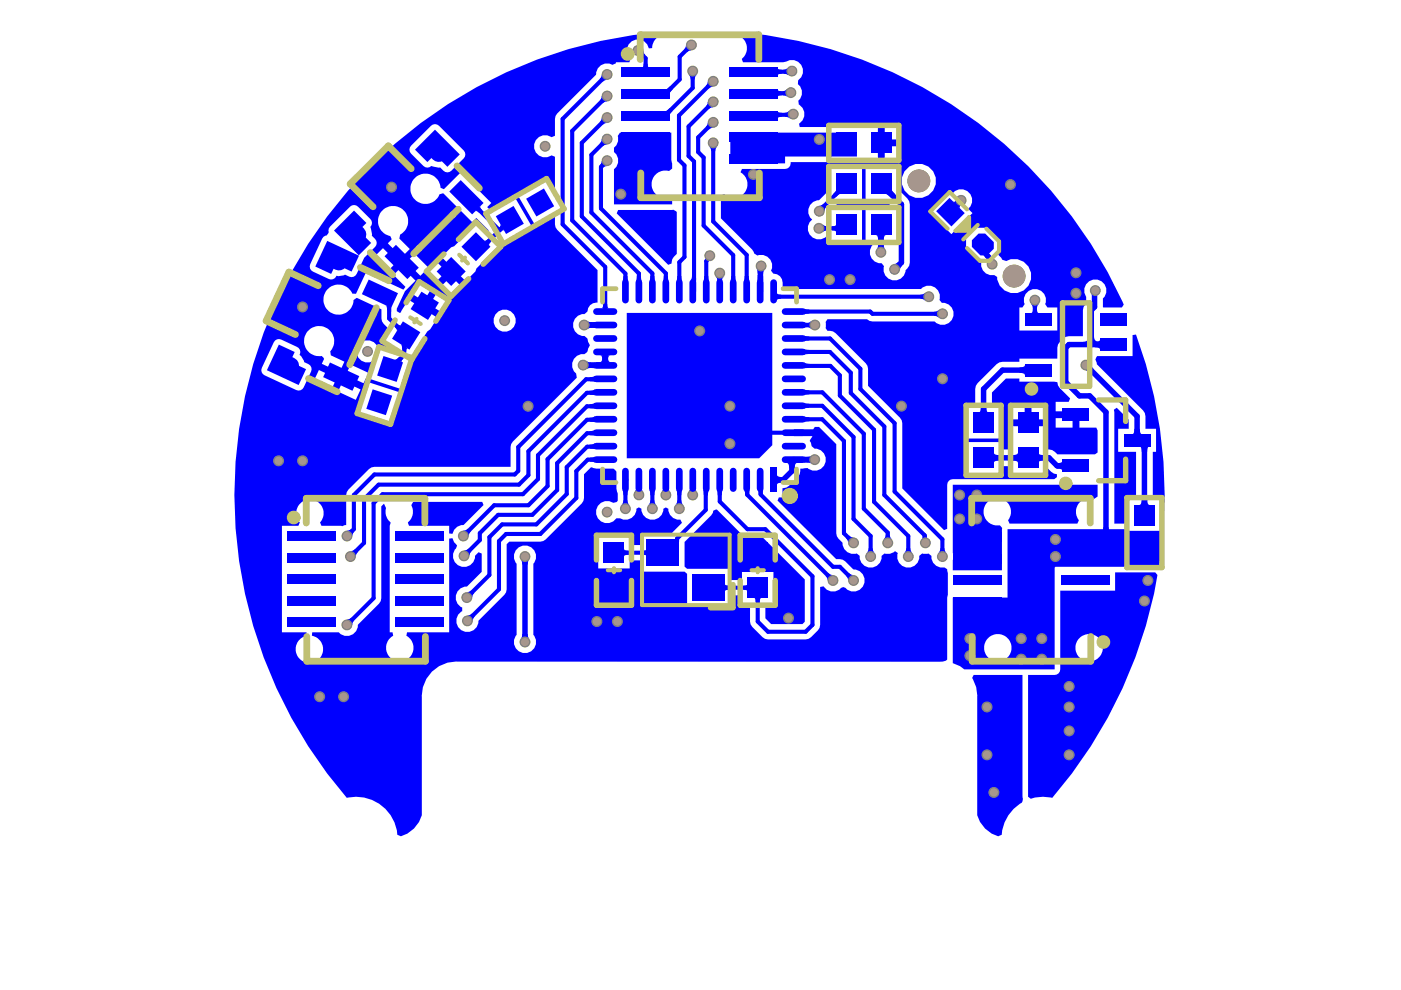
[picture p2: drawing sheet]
<svg xmlns="http://www.w3.org/2000/svg" width="297mm" height="210mm" viewBox="0 0 297 210" stroke-linecap="round" stroke-linejoin="round" font-family="sans-serif">
<g fill="#00f">
<path d="M232.6 75.5h7.5v-4.5l.8-.1a96.9 96.9 0 0 1 5.9 39.2l-.8 .5v-4.7h-1.6v-10.1h.7v-4.9h-2.2v-2.6l-.2-.7-.4-.6-9.8-9.8-.3-1z"/>
<path d="M236.2 86.9l.6-.4 2.5 2.5v1.9h-2.2v4.9h3.8v10.1h-1.6v5.1h-3z"/>
<path d="M206.4 143.1h10.4v25.8a1.16 1.16 0 0 1-.6 1.5 8.6 8.6 0 0 0-3.8 6.6l-.8 .3a6.5 6.5 0 0 1-4.4-4.5v-25.2a6.6 6.6 0 0 0-1.1-3.8z"/>
<path d="M131.1 44.5h11.7l.5 .3 .2 .1v8.9a2.15 2.15 0 0 0-1.1 2.1l-.7 .3-10.9-11z"/>
<path d="M87.6 106.4h14.6l.3 .7-4.3 4.2a2.21 2.21 0 0 0-2.3 1.9l-.7-.1v-1.6h-8.5l-.2-.7a2.89 2.89 0 0 0 .7-3.7z"/>
<path d="M151.2 108.3l.8-.3 5.3 5.4 .5 .3 3.8 .1 9 9.1v8.9l-.5 .5h-6.6l-1.2-1.2v-3.2h1.7v-6.6h-6.7v1.7h-2.4v-2.4h-9.2l-.6-.5v-5.2l5.7-5.6z"/>
<path d="M154.8 28.1h26.9v5.1h-15.2v1.4h-11.7z"/>
<path d="M131.5 28.1h10.8v5.8l.2 .7v1.1l-.6 .5a2.95 2.95 0 0 0-3.8 2.9 2.95 2.95 0 0 0 3.8 2.8l.6 .5v.9h-12.3v-7.4a2.29 2.29 0 0 0 0-3.7v-.9a2.19 2.19 0 0 0 .8-2.5z"/>
<path d="M202 102.8h30.7v2.5l-.7 .5a2.94 2.94 0 0 0-3.4 1 2.94 2.94 0 0 0 .1 3.6l-.3 .6h-14.4l-.2-.6a2.93 2.93 0 0 0-1.1-4.6 2.93 2.93 0 0 0-4.1 2.3 2.93 2.93 0 0 0 3.3 3.3l.6 .6-.1 8.9h-10.4v-2.1l.1-.3-.1-1.3z"/>
<path d="M229.6 72.5a1.03 1.03 0 0 0 1.2-1.2h1.2a1.03 1.03 0 0 0 1.1 1.2l-1.7 1.1z"/>
<path d="M230.2 78.6l1.2-1.2 .4 .8-.8 .8z"/>
<path d="M187.8 113.3h.9l.1 .6 .2 .4h-1.6l.3-.4z"/>
<path d="M184.2 116.2h.8l.1 .6 .3 .4h-1.6l.3-.4z"/>
<path d="M199.4 116.2h.8l.1 .6 .3 .4h-1.6l.3-.4z"/>
<path d="M192.1 116.2h.9l.1 .6 .3 .4h-1.6l.2-.4z"/>
<path d="M195.6 113.5h.9l.1 .5-1 .1z"/>
<path d="M179.4 114.2l.6-.7 .5 .3 .5 .1-1.2 1.2-.1-.5z"/>
<path d="M73.6 131.3l.5-.1 .4-.3 .6 .7-.3 .4-.1 .5z"/>
<path d="M98.3 112.5l.5-.1 .4-.3 .6 .6-.3 .4-.1 .5z"/>
<path d="M98.4 116.7l.5-.1 .4-.3 .6 .6-.3 .5-.1 .4z"/>
<path d="M99 125.5l.5-.1 .4-.3 .6 .7-.3 .4-.1 .5z"/>
<path d="M99.1 130.5l.5-.1 .4-.3 .7 .6-.3 .4-.1 .5z"/>
<path d="M127.6 20.4l1.1 1.1-.5 .1-.4 .3-.6-.6 .3-.4z"/>
<path d="M127.6 24.9l1.1 1.2-.5 .1-.4 .3-.6-.6 .3-.5z"/>
<path d="M127.6 34.1l1.1 1.1-.9 .4-.6-.6 .3-.4z"/>
<path d="M127.6 29.5l1.1 1.1-.5 .1-.4 .3-.6-.6 .3-.4z"/>
<path d="M127.6 15.8l1.1 1.2h-.5l-.4 .4-.6-.7 .3-.4z"/>
<path d="M195.2 62.5l.5-.1 .4-.3v1.6l-.4-.3-.5-.1z"/>
<path d="M198.1 66.1l.5-.1 .4-.3v1.6l-.4-.2-.5-.1z"/>
<path d="M171 96.9l.9-.3v1.7l-.9-.3z"/>
<path d="M124.5 76.6l.9 .3-.1 1.1-.9 .2z"/>
<path d="M124.7 68.1l.8 .2v1.2l-.8 .2z"/>
<path d="M110.5 118.8h1.6l-.2 .9h-1.2z"/>
<path d="M110.7 134.4h1.2l.2 .9h-1.6z"/>
<path d="M150.4 31.1h1.6l-.3 .4v.6h-.9l-.1-.6z"/>
<path d="M150.1 26l1.1 1.1-.5 .1-.4 .3-.6-.6 .3-.5z"/>
<path d="M150.1 21.6l1.1 1.2h-.5l-.4 .4-.6-.7 .3-.4z"/>
<path d="M173.7 43.6l.9-.4 .6 .6-.3 .4v.5z"/>
<path d="M174.5 47.6l.4 .3 .5 .1v.8l-.5 .1-.4 .3z"/>
<path d="M160.5 57.1l1.6 .2-.3 .9-1.2-.2z"/>
<path d="M189.7 56l.8-.5 .8 .8-.5 .8z"/>
<path d="M186.2 51.8h1.2l.2 .9h-1.6z"/>
<path d="M218.6 64.5h1.6l-.2 .4-.1 .5h-.9l-.1-.5z"/>
<path d="M140.7 103.2h.9l.1 .5 .3 .4h-1.6l.2-.4z"/>
<path d="M135 103.2h.9l.1 .5 .3 .4h-1.7l.3-.4z"/>
<path d="M145.4 9.5l1.2 1.2-.5 .1-.4 .3-.7-.6 .3-.5z"/>
<path d="M135.3 11.9l1.1-1.2 .1 .5 .3 .5-.6 .6-.4-.3z"/>
<path d="M171 68.5l.5-.1 .4-.3v1.6l-.4-.3-.5-.1z"/>
<path d="M175 122.1l.7-.6 .4 .3 .5 .1-1.1 1.2-.1-.5z"/>
<path d="M179.4 122.1l.6-.6 .5 .3 .5 .1-1.2 1.2-.1-.5z"/>
<path d="M137.9 106.1h.8l.1 .5 .3 .4h-1.6l.3-.4z"/>
<path d="M132.2 106.1h.8l.1 .5 .3 .4h-1.6l.3-.4z"/>
<path d="M150.1 17.3l1.1 1.1-.5 .1-.4 .3-.6-.6 .3-.4z"/>
<path d="M143.6 106.1h.9l.1 .5 .2 .4h-1.6l.3-.4z"/>
<path d="M146.4 103.2h.9l.1 .5 .3 .4h-1.7l.3-.4z"/>
<path d="M146 15.9h1.7l-.3 .4-.1 .5h-.9l-.1-.5z"/>
<path d="M73.6 112.5l.5-.1 .4-.3 .6 .6-.3 .4-.1 .5z"/>
<path d="M165.9 19.3l.5-.1 .4-.3 .2 1.6-1-.3z"/>
<path d="M166.4 23.9l.5-.1 .4-.3 .2 1.6-1-.3z"/>
<path d="M166.1 14.8l.5-.1 .4-.3 .2 1.6-1-.4z"/>
<path d="M74.3 116.8l.5-.1 .4-.3 .7 .7-.3 .4-.1 .5z"/>
<path d="M202.6 42.5l1.2 1.1-.8 .5-.8-.8z"/>
<path d="M151.8 58.7h1.6l-.3 .5-.1 .5h-.8l-.1-.5z"/>
<path d="M233.9 111.8h1.2l.1 1.2h-1.9a.91 .91 0 0 0 .6-1.2z"/>
<path d="M136.5 13.5h.8l.1 .7 .4 .2h-1.8l.3-.2z"/>
<path d="M164.9 14.4l.2 .3 .6 .1v.8l-.6 .2-.3 .3z"/>
<path d="M140.8 19a.73 .73 0 0 0 .9-.3l.3-.4 .6 .6-.6 .8v.5z"/>
<path d="M164.9 18.9l.2 .3 .6 .1v.9l-.6 .1-.3 .3z"/>
<path d="M140.8 23.5a.72 .72 0 0 0 .9-.3l.3-.3 .6 .6-.6 .8v.4z"/>
<path d="M164.9 23.5l.2 .3 .6 .1v.9l-.6 .1-.3 .3z"/>
<path d="M170.4 65.4l1.2 .2v.9l-1.2 .2z"/>
<path d="M170.4 68.3l1.2 .2v.8l-1.2 .3z"/>
<path d="M170.4 71.1l1.2 .2v.9l-1.2 .2z"/>
<path d="M170.4 74l1.2 .2v.9l-1.2 .2z"/>
<path d="M170.4 76.8l1.3 .3-.2 .9-1.1 .1z"/>
<path d="M170.4 82.5l1.2 .2v.9l-1.2 .2z"/>
<path d="M170.4 85.4l1.2 .2v.9l-1.2 .2z"/>
<path d="M170.4 88.2l1.2 .3v.8l-1.2 .2z"/>
<path d="M166.7 98.1h2.4a.9 .9 0 0 0-.6 1.2h-1.2v-.2a.8 .8 0 0 0-.6-1z"/>
<path d="M170.4 96.8l1.3 .1v1.1l-1.3 .1z"/>
<path d="M132.2 58.5h.8l.3 1.2h-1.4z"/>
<path d="M135 58.5h.9l.2 1.2h-1.3z"/>
<path d="M137.9 58.5h.8l.3 1.2h-1.3z"/>
<path d="M140.7 58.5h.9l.2 1.2h-1.3z"/>
<path d="M143.6 58.5h.9l.2 1.2h-1.3z"/>
<path d="M146.7 58.4l.9 .6-.1 .7-1.1-.3 .2-.3z"/>
<path d="M149.3 58.5h.9l.2 1.2h-1.3z"/>
<path d="M152.2 58.5h.8l.3 1.2h-1.4z"/>
<path d="M155 58.5h.9l.2 1.2h-1.3z"/>
<path d="M157.9 58.5h.8l.3 1.2h-1.3z"/>
<path d="M160.6 58.3l1.2 .2v1.2h-1.3z"/>
<path d="M164.7 62l.2 .4 .7 .1v.8l-.7 .2-.2 .3z"/>
<path d="M125 97l1.2-.2v1.3l-1.2-.2z"/>
<path d="M125 94.3l1.2-.4v1.4l-1.1-.2z"/>
<path d="M125 91.4l1.2-.3v1.3l-1.1-.1z"/>
<path d="M125 88.6l1.2-.4v1.3l-1.1-.1z"/>
<path d="M125 85.7l1.2-.3v1.3l-1.1-.1z"/>
<path d="M125 82.8l1.2-.3v1.3l-1.1-.1z"/>
<path d="M125 80l1.2-.3v1.3l-1.1-.2z"/>
<path d="M127.7 75.6h1.2v.2a.8 .8 0 0 0 .6 1h-2.3a.9 .9 0 0 0 .5-1.2z"/>
<path d="M125 76.9l1.2-.1v1.3l-1.3-.1z"/>
<path d="M127.2 75.3h2.3a.9 .9 0 0 0-.6 1.2h-1.2v-.2a.8 .8 0 0 0-.5-1z"/>
<path d="M124.9 68.3h1.3v1.3l-1.3-.1z"/>
<path d="M127.9 64.5h.9l.1 .6 .3 .3h-1.8l.4-.3z"/>
<path d="M164.7 100.6a.9 .9 0 0 0 1.2 .6v1.1h-.2a.8 .8 0 0 0-1 .6z"/>
<path d="M160.7 104.1l1.1-.2-.1 1h-.9z"/>
<path d="M157.8 104.1l1.2-.2-.1 1h-.9z"/>
<path d="M151.9 103.9h1.4l-.3 1.1h-.8z"/>
<path d="M149.1 103.9h1.3l-.3 1.2-.9-.2z"/>
<path d="M146.2 103.9h1.3l-.2 1.1h-.9z"/>
<path d="M143.4 103.9h1.3l-.2 1.1h-.9z"/>
<path d="M140.5 103.9h1.3l-.2 1.1h-.9z"/>
<path d="M137.7 103.9h1.3l-.3 1.1h-.8z"/>
<path d="M134.8 103.9h1.3l-.2 1h-.9z"/>
<path d="M131.9 103.9h1.4l-.3 1.1h-.8z"/>
<path d="M242.1 105.9h1.1v.2a.8 .8 0 0 0 .6 1h-2.3a.9 .9 0 0 0 .6-1.2z"/>
<path d="M216.1 77.9h.3a.79 .79 0 0 0 .9-.6v2.3a.89 .89 0 0 0-1.2-.5z"/>
<path d="M219 65.5h.9l.1 .7 .3 .2h-1.7l.3-.2z"/>
<path d="M232.1 72.5h.2a.79 .79 0 0 0 1-.6v2.3a.89 .89 0 0 0-1.2-.6z"/>
<path d="M240.5 90.9h1.2v.3a.8 .8 0 0 0 .5 .9h-2.3a.9 .9 0 0 0 .6-1.2z"/>
<path d="M241.5 94.6h2.3a.9 .9 0 0 0-.6 1.2h-1.1v-.2a.8 .8 0 0 0-.6-1z"/>
<path d="M224.1 98.2h.3a.79 .79 0 0 0 .9-.6v2.3a.89 .89 0 0 0-1.2-.5z"/>
<path d="M214.7 96.5h.2a.8 .8 0 0 0 .9-.6v2.3a.9 .9 0 0 0-1.1-.6z"/>
<path d="M220.1 95.9a.89 .89 0 0 0 1.2 .6v1.1l-.2 .1a.79 .79 0 0 0-1 .5z"/>
<path d="M132.3 116.3l.2 .3 .7 .2v.8l-.7 .1-.2 .4z"/>
<path d="M159.8 126.7h1.7l-.3 .3-.1 .6h-.9l-.1-.6z"/>
<path d="M157.6 124.2l.7-.1 .2-.4v1.8l-.2-.3-.7-.2z"/>
<path d="M136.3 116.8l.6-.2 .3-.3v1.8l-.3-.4-.6-.1z"/>
<path d="M153.7 123.7l.2 .4 .6 .1v.8l-.6 .2-.2 .3z"/>
<path d="M101.9 43.6l-.1 .4 .4 .5-.6 .7-.5-.4h-.4z"/>
<path d="M81.6 64.6l1.3 .6v.9l-.8-.4-.1-.7z"/>
<path d="M84.8 72.9l1.8 1a.32 .32 0 0 0-.4 .1 .32 .32 0 0 0-.1 .4v.2l-.8-.6-.1-.7z"/>
<path d="M84.2 68.6l.2 .2a.39 .39 0 0 0 .6 0l-.9 1.5v-.4l-.4-.6z"/>
<path d="M102.6 50.9l.3 .1 .6-.4 .6 .6-.4 .6 .1 .4z"/>
<path d="M83.5 76.2h.5l.6-.4 .9 .3-.1 .1a.36 .36 0 0 0-.3 .3 .36 .36 0 0 0 .2 .3z"/>
<path d="M106.1 47.4l.9 1.6-.3-.2-.5 .3-.5-.7 .4-.5z"/>
<path d="M208 86.3h1.1v.3a.8 .8 0 0 0 .6 .9h-2.3a.9 .9 0 0 0 .6-1.2z"/>
<path d="M210.7 95.9a.89 .89 0 0 0 1.2 .6v1.1l-.3 .1a.79 .79 0 0 0-.9 .5z"/>
<path d="M187.3 41.1l1.7-1.5a.92 .92 0 0 0 .4 1.2l.4 .4-.9 .8a1.74 1.74 0 0 0-1.5-.9z"/>
<path d="M177.3 39.9l1.2 1.2a.72 .72 0 0 0-.9 .3l-.3 .4-.6-.7a1.28 1.28 0 0 0 .6-1.1z"/>
<path d="M185.6 49.8h2.3a.89 .89 0 0 0-.5 1.2h-1.2v-.2a.79 .79 0 0 0-.6-1z"/>
<path d="M176.4 48l.7-.1 .2-.4v1.8l-.2-.3-.7-.2z"/>
<path d="M202 42.6a.91 .91 0 0 0 1.2-.4l.8 .8-.1 .2a.8 .8 0 0 0-.3 1.1z"/>
<path d="M59.1 73.1l3.4 1.5-1 2.1 3.4 1.6-1.6 3.3-6.7-3.1z"/>
<path d="M69.4 51.1l6.7 3.1-1.6 3.4-3.3-1.6-1 2.1-3.4-1.6z"/>
<path d="M70.8 48.9l4.3-4.3 2.6 2.7-1.6 1.6 2.6 2.6-2.6 2.6z"/>
<path d="M88 31.7l4.2-4.2 5.3 5.2-2.6 2.7-2.7-2.7-1.6 1.7z"/>
<path d="M132.9 66.3h30.8v28.1l-2.7 2.8h-28.1z"/>
<path d="M156.7 6.8a98.4 98.4 0 0 1 81.6 57.8l-.4 .6h-4l-.1-1.9a2.35 2.35 0 0 0 .2-3.3 2.35 2.35 0 0 0-3.3-.3 2.35 2.35 0 0 0-.4 3.2v1.4l-.6 .8-.1 .7v5.5h-3a3.2 3.2 0 0 0-2.4 4v.7h-8.1v.7h-3.6l-.6 .1-.6 .4-4 4-.4 .6-.1 .7v3.8h-1.6v6.7h6.7v-6.7h-1.6v-3.1l3-2.9h2.8v.6l8.1 .1 .1 .7 .4 .6 2.2 2.2-.3 .7h-2.8v2h4.3v.7h.8v2.8h3.5l.3 .6v4.6l-.6 .4h-7.9a2.35 2.35 0 0 0-2.4-1l-.5-.5v-.9l.3-.6v-2.9h-7.3v2.7a3 3 0 0 1 .3 2.2h-2.7v-1.6h-6.7v6.7h6.7v-1.6h2.7v1.6h6.7v-.9l.7-.3 1.4 1.2 .7 .1v.7l-.6 .4h-21.5a1.18 1.18 0 0 0-1.2 1.2v9.3l-.6 .3-8.9-8.8v-13.9l-.1-.6-.4-.5-6.8-6.8v-3.6l-.1-.6-.3-.6-6.5-6.4-.5-.3-1.2-.2-.4-.6v-1.2l.4-.6h8.4l.6 .3 .6 .2h13.1a2.35 2.35 0 0 0 3.9-.8 2.35 2.35 0 0 0-2.3-3.2l-.5-.6a2.35 2.35 0 0 0-1-2.8 2.35 2.35 0 0 0-3 .5h-29.3v-1.4a1.89 1.89 0 0 0-1.9-1.9l-.5-.6a2.37 2.37 0 0 0-.4-2.6 2.37 2.37 0 0 0-2.6-.7l-.6-.4-.4-.8-6.7-6.6v-4.8l.8-.3a2.93 2.93 0 0 0 4.3-.4 2.93 2.93 0 0 0-.9-4.3l.3-.7h9.2a1.22 1.22 0 0 0 1.1-1.4l14.5-.1a1.38 1.38 0 0 1 1.3-.4h2.7v-7.2h-2.9a1.96 1.96 0 0 1-1.5 .2h-12.1l-.2-.7a2.32 2.32 0 0 0 0-4l-.1-.9a2.25 2.25 0 0 0-.1-3.5v-.7a2.39 2.39 0 0 0 .7-3.2 2.39 2.39 0 0 0-3.2-.8l-.7 .1h-8.5l-.2-.7a2.89 2.89 0 0 0-.8-5zM187.6 26.7v2.9h2.9v-2.9zM187.6 31v2.9h2.9v-2.9zM196.8 44.8l4.9 4.8 4.5-4.4-.9-.9a2.33 2.33 0 0 0 .1-3.5 2.33 2.33 0 0 0-3.4 .2l-.7-.7zM191.2 38.4a3.7 3.7 0 0 0 7.3 0 3.7 3.7 0 0 0-7.3 0zM176.1 35.7v4.3l-2.5 2.4a2.32 2.32 0 0 0-2.1 1.6 2.32 2.32 0 0 0 .7 2.6 2.35 2.35 0 0 0-.4 3.4 2.35 2.35 0 0 0 3.5 0h.8v1h6.7v-6.6h-5.5l-.3-.7 1.4-1.4h4.4v-6.6zM183.5 35.7v6.6h4.1l1.3 1.3-.3 .8h-5.1v6.6h1.5v1a2.3 2.3 0 0 0-.3 2.5 2.3 2.3 0 0 0 2.2 1.3l.5 .6a2.36 2.36 0 0 0 1.8 3 2.36 2.36 0 0 0 2.8-2.1l.8-1 .1-.6v-12.4l-.1-.6-.4-.6-2.2-2.2v-4.2zM204.8 50.5v2.3l2.7 2.6 .5 .2a2.37 2.37 0 0 0 2.8 2.7l.6 .4a3.6 3.6 0 0 0 4.3 3.4 3.6 3.6 0 0 0 2.8-4.8 3.6 3.6 0 0 0-5.2-2l-.8-.2-.8-1.1 .2-.8v-2.3l-2.6-2.6h-2.2zM217.5 62.3l-.4 .9v.9l.2 .4-.5 .7h-.7v4.9h8.1v-4.9h-2.1l-.5-.7a2.34 2.34 0 0 0-1.1-3 2.34 2.34 0 0 0-3 .8zM218.7 86v2.9h2.9v-2.9zM214.3 86v2.9h2.9v-2.9zM223.8 88.7v2h3.6v-2z"/>
<path d="M78.6 35.3a98.3 98.3 0 0 1 61.3-28.5l.2 .7-.4 .2a2.84 2.84 0 0 0-1.4 2.5l-.7 .1-.4-.9a2.35 2.35 0 0 0-3.5-.5 2.35 2.35 0 0 0 0 3.6l-.3 .7h-2.8v.2l-.7 .4a2.29 2.29 0 0 0-3.5 2l-8.3 8.3-.3 .5-.1 .6v3.6l-.8 .2a2.36 2.36 0 0 0-3.7 2 2.36 2.36 0 0 0 3.7 1.9l.8 .3v7.1l-.7 .2-1.3-2.1-5.7 3.3 3.3 5.8 3.7-2.2 .7 .4v1.9l.1 .6 .3 .5 8.6 8.6v6.9h-.2a1.98 1.98 0 0 0-2 1.9l-.6 .5h-.5a2.34 2.34 0 0 0-1.9 2.6 2.34 2.34 0 0 0 2.4 2 1.68 1.68 0 0 1 .9 1.4l.3 .6-.3 .6a1.32 1.32 0 0 1-1.6 1.3 2.33 2.33 0 0 0-1.9 1.7 2.33 2.33 0 0 0 .9 2.4l.1 .9-13.6 13.5-.3 .6-.2 .6v4.2h-28.8l-.6 .1-.6 .4-4.3 4.3-.4 .5-.1 .7v6.3l-.9 .3-4.3-.1-.3-.7 .1-.2a2.91 2.91 0 0 0-.3-4 2.91 2.91 0 0 0-4 .2 2.91 2.91 0 0 0-.1 4l-.3 .7h-3.5v22.6h5.2l.1 .7a2.91 2.91 0 0 0-1.9 4.5 2.91 2.91 0 0 0 4.8 0 2.91 2.91 0 0 0-1.9-4.5l.1-.7h5.6a2.3 2.3 0 0 0 2.6 .6 2.3 2.3 0 0 0 1.5-2.2l4.5-4.5 .3-.5 .1-.7v-19.4l.6-.6 .4 .9a2.9 2.9 0 0 0 1 3.1l-.2 .7v22.6h.6l.2 .7a2.91 2.91 0 0 0-.9 4.4 2.91 2.91 0 0 0 4.5 0 2.91 2.91 0 0 0-.8-4.4l.1-.7h8.9v-19.9l.7-.1 .4 .9 .6 .7-.2 .6a2.35 2.35 0 0 0 .9 3.8 2.35 2.35 0 0 0 3.1-2.3l.8-.7 .6 .3v3.8l-3.1 3.2a2.32 2.32 0 0 0-2.3 1.8 2.32 2.32 0 0 0 1.3 2.6v.8l-.2 .1a2.37 2.37 0 0 0 .2 4.1 2.37 2.37 0 0 0 3.5-2.2l5.4-5.5 .4-.5 .1-.6v-9.6l.6-.6h6.6l.6-.1 .5-.3 7.6-7.7 .4-.5 .1-.6v-5l1.5-1.5 1.2 .3h3.6l.6 .6v3.6l.3 1v1.6l-.3 .3-.7 .1a2.37 2.37 0 0 0-3.2 .7 2.37 2.37 0 0 0 .6 3.2 2.37 2.37 0 0 0 3.3-.6h.8l.6 .3a2.3 2.3 0 0 0 2.8-2.3l.6-.3 .5 .3a2.33 2.33 0 0 0 2.3 2.3 2.33 2.33 0 0 0 2.3-2.3l.6-.3 .5 .3a2.25 2.25 0 0 0 2.6 2.3l.3 .7-2.3 2.3h-6.3v2.4h-2.5v-1.7h-6.7v6.6h6.7v-1.7h2.5v2.4h9.1l.6 .5v6.9h9.2v-2.4h2.4v1.7h1.7v3.9l.1 .6 2.6 2.7 .5 .3 .6 .2h8a4.2 4.2 0 0 0 3.1-3.1v-8l.7-.2a2.3 2.3 0 0 0 3.7 .3l.5-.1 .5 .1a2.35 2.35 0 0 0 3.9-.6 2.35 2.35 0 0 0-2.3-3.3l-2.2-2-1.4-.2-12.4-12.4 .2-.6h.8v-2l.8-.1 .6-.4 1.9-1.9 .3-.5 .2-1.2 1.5-.2a2.34 2.34 0 0 0 3.8-.9 2.34 2.34 0 0 0-2.3-3.2l-.6-.5-.4-1.1 .5-1h-3.9v-1.5h4.1l.4-.5h.8l3.7 3.7v18.9a3.1 3.1 0 0 0 1.3 2 2.34 2.34 0 0 0 3.1 2.3l.6 .5v.6a2.35 2.35 0 0 0 2.6 1.8 2.35 2.35 0 0 0 2-2.4l.7-.6a2.11 2.11 0 0 0 2.2-.4l.6 .4-.1 .2a2.35 2.35 0 0 0 2.1 2.9 2.35 2.35 0 0 0 2.5-2.5l.7-.6 1.2 .1 .7 .5v.6a2.37 2.37 0 0 0 2.8 1.8l.5 .4 .2 .7-.2 18.4-.9 .5h-103.1a7.3 7.3 0 0 0-7.4 7.3v25.2l-.6 1.5-1 1.4-1.4 1-1.4 .6-.8-.3a8.7 8.7 0 0 0-10.7-7.8 98.4 98.4 0 0 1 5.1-133.9zM87.1 30.9a1.18 1.18 0 0 0 0 1.7l2.7 2.6a1.18 1.18 0 0 0 1.6 0l1.9 .3 .7 .7a1.18 1.18 0 0 0 1.7 0l2.6-2.6a1.18 1.18 0 0 0 0-1.7l-5.2-5.2a1.19 1.19 0 0 0-1.7 0zM88.2 37.5a3.2 3.2 0 0 0 .1 5.1 3.2 3.2 0 0 0 4.9-1.4l.8-.2 6.1 6.1 .9-.9 2.6 2.6-.7 .8-2-2-4.6 4.6-.6 .2-2.1 2.1 5.1 5.1 2.1-2 .2-.7 4.6-4.6-.4-.4 .9-.9 .7 .1 .1 .1 5.8-3.3-3.4-5.8-5 2.9-1-1.1 .9-.9-6.5-6.4-3.6 3.5-.7-.3a3.2 3.2 0 0 0-5.2-2.3zM80.8 44.9a3.2 3.2 0 0 0 1.9 5.1l.3 .8-.8 .8 3 2.9 1.7-1.7-2.2-2.2 .1-.9a3.2 3.2 0 0 0 1-4.9 3.2 3.2 0 0 0-5 .1zM79.5 54.3l2.9 3 1.7-1.8-2.9-2.9zM70 48.1l-.4 .8a.85 .85 0 0 1-.6 1.1l-.7 .6-2.5 5.4a1.18 1.18 0 0 0 .5 1.6l3.4 1.6a1.19 1.19 0 0 0 1.6-.7l.4 .1 1.4-.4 .9 .5a1.18 1.18 0 0 0 1.6-.6l1.6-3.4 2.3-2.4a1.18 1.18 0 0 0 0-1.6l-.7-.7-.3-1.9a1.18 1.18 0 0 0 0-1.7l-2.6-2.6a1.18 1.18 0 0 0-1.7 0zM86.2 55.5l2.9 3 .8-.8 .6-.1 2.1 2 2-2-2-2.1-1.1 1.1-.7 .2-2.9-3zM69.3 61.5a3.2 3.2 0 0 0 1.3 5 3.2 3.2 0 0 0 4.4-2.9l.7-.4 5.2 2.4a3.9 3.9 0 0 0 1.9 4.5l-1.3 2.1 2.6 1.6v.7l-.6 .5-2.9-1-.5-.4a2.34 2.34 0 0 0-3.2-1.2 2.34 2.34 0 0 0-1.1 3.1 2.34 2.34 0 0 0 3.2 1.1l.6 .5-1.1 3.3 6.3 2 2-6 3.8-6.1 .6-.5 1.5-2.4-6.1-3.9-1.6 2.7-.3 .2-.6-.4v-.5l1.6-3.4a10 10 0 0 1 2.4-2.6l-2.9-2.9-1.8 1.7 2.6 2.5-.5 .6-7.9-3.7-2.1 4.6h-.8a3.2 3.2 0 0 0-5.4-.8zM93.6 60.6l2.1 2.1 2-2.1-2-2zM88.9 59.8l-1.5 2.5 2.4 1.5 1.6-2.4zM92.6 62.1l-1.5 2.5 2.4 1.5 1.6-2.4zM104.6 68a2.4 2.4 0 0 0 4.8 0 2.4 2.4 0 0 0-4.8 0zM65.2 70.2a3.2 3.2 0 0 0-.3 3.7 3.2 3.2 0 0 0 3.3 1.6l.5 .6-.5 1 3.8 1.8 1-2.2-2.9-1.4-.1-.8a3.2 3.2 0 0 0-.2-4.6 3.2 3.2 0 0 0-4.6 .3zM74.3 77.3l-1 2.2 3.8 1.8 1-2.3zM67.6 78.5l-1 2.2 3.7 1.7 1.1-2.2zM58.3 72.2l-2.8 5.8a1.18 1.18 0 0 0 .6 1.6l6.7 3.1a1.19 1.19 0 0 0 1.6-.6l1.6-3.3a1.18 1.18 0 0 0-.6-1.6l-.9-.4-.7-1.3-.3-.2a1.24 1.24 0 0 0-.5-1.7l-3.4-1.6h-.9zM72.7 80.8l-1 2.2 3.7 1.8 1.1-2.2zM78.3 81.1l-2.1 6.3 6.4 2.1 2-6.4zM109.3 116.7a2.27 2.27 0 0 0 .2 2.8v15.1a2.34 2.34 0 0 0 .2 3.2 2.34 2.34 0 0 0 3.2 0 2.34 2.34 0 0 0 .2-3.2v-15.1a2.35 2.35 0 0 0-.4-3.4 2.35 2.35 0 0 0-3.4 .6z"/>
<path d="M224.8 125.2h11.6v-3.8h8.5l.5 .5a97.4 97.4 0 0 1-22.3 47.3 8 8 0 0 0-4.5 .2l-.6-.5v-25.8h5.6a1.18 1.18 0 0 0 1.2-1.2zM228 137.3a2.92 2.92 0 0 0 5.8 0 2.92 2.92 0 0 0-5.8 0z"/>
<path d="M213.6 112.2h25.7v.4h6.6l.7 .2-.9 7.4h-21.9l-.2 .1v21.6h-19.2l-.8-.7-1.6-.6v-13.9h11.6zM208.6 137.3a2.95 2.95 0 0 0 5.9 0 2.95 2.95 0 0 0-5.9 0z"/>
</g>
<path d="M150.5 54.2v.4l-.8 .8M152.6 57.9v3.9M158.7 91.7h9.6" fill="none" stroke="#00f" stroke-width=".87"/>
<path d="M186.9 39l4.2 4.3v12.4M203.8 42.5l-2.3 2.2v.3M232.2 61.6l-.1 .2v3.3l-.7 .7" fill="none" stroke="#00f" stroke-width="1.2"/>
<circle cx="203.8" cy="42.5" r=".58" fill="#00f"/>
<path d="M208.4 51.8l.4 .4M209.4 54.3l.3 .3" fill="none" stroke="#00f" stroke-width="1.2"/>
<g fill="none" stroke="#00f" stroke-width=".87">
<path d="M146.9 15.1v3.6M151.2 17.2l-7.2 7.3M167.7 19.6l-.2 .2h-7.6l-.2 .1M167.9 15.1l-.1 .1h-7.9l-.2 .2M168.2 24.2l-.1 .1h-8.2l-.2 .2M75 112.2l-1.4 1.5M77.2 105.8v9.3l-2.9 2.9M132.6 101.7v6.2M144 101.7v6.2M146.9 101.7v3.3M149.7 101.7l-.1 6.4-6.1 6.1M152.6 101.7v4.6l5.9 5.9h3.8l10 10v10.3l-1.5 1.4h-8l-2.2-2.1v-7.2"/>
<path d="M160.6 124.6h.1"/>
</g>
<circle cx="132.6" cy="101.7" r=".43" fill="#00f"/>
<path d="M135.3 10.7l1.6 1.7v3M146.6 9.5l-2.5 2.5v4.9l-3.1 3h-4.1M86.1 71.1l-.4 .5v3.6l-3 3M168.3 68.9h4.5M219.4 63.6v3.3l.7 .7M135.5 101.7v3.2M138.3 101.7v6.2M141.2 101.7v3.3M143.5 114.2v.6l-2.4 2.4h-.5M158.3 101.7l.1 3.2 18.2 18.2M161.2 101.7l.1 3.2 15.3 15.3h1.5l2.9 2.9" fill="none" stroke="#00f" stroke-width=".87"/>
<path d="M161.4 56.4l-.2 .1v5.3M186.9 47.7l-.1 5.8M191.1 55.7l-1.4 1.4" fill="none" stroke="#00f" stroke-width="1.2"/>
<circle cx="86.1" cy="71.1" r=".43" fill="#00f"/>
<path d="M98.9 41.8l7 7M108.1 46.6l-5.7 5.7h-1.5M80.6 62.3l1.9 1.9v3.3l3.6 3.6" fill="none" stroke="#00f" stroke-width=".87"/>
<circle cx="98.9" cy="41.8" r=".43" fill="#00f"/>
<g fill="none" stroke="#00f" stroke-width=".87">
<path d="M128.7 15.8l-9.4 9.4v22.4l9 9v9.5M146.9 18.7l-5.9 5.8h-4.1M128.7 34.1l-1.3 1.3v8.8l13.8 13.7v3.9M128.7 29.5l-3.3 3.3v12.2l12.9 13v3.8M128.7 24.9l-5.3 5.4v15.6l12.1 12.1v3.8M128.7 20.4l-7.4 7.4v18.9l11.3 11.3v3.8M144 24.5v9.4l1.1 1.2v19.4l-1.1 1.1v6.2M151.2 21.6l-5.2 5.2v6.3l1.2 1.1v27.6M151.2 25.9l-3.2 3.2v3.1l1.2 1.2v14.4l6.3 6.3v7.7M151.2 30.3v16.7l7.1 7.1v7.7M179.4 39l-5.7 5.8M149.7 55.4v6.4"/>
<path d="M179.4 47.7l-.7 .7h-5.1M164 61.8v.9l.3 .2h32.6M168.3 66.1h16.2l.5 .4h14.8M168.3 71.8h7.7l6.4 6.4v4.3l7.3 7.2v14.5l10.1 10.2v3.6M168.3 74.6h7.7l4.4 4.4v4.3l7.1 7.1v14.6l8.6 8.5v1.5l.1 .1M168.3 77.5l7.8 .1 2 2v4.3l7.2 7.2v15.3l7.3 7.3v4.3M128.3 97.5h-3.7l-2.4 2.4v5.7l-7.6 7.6h-7.3l-1.5 1.5v10.3l-6.7 6.6M128.3 91.7l-3.8 .2-6.4 6.3v5.7l-5.2 5.3h-7.3l-3.9 3.8v1.5l-3.3 3.4M128.3 94.6l-3.8 .1-4.3 4.3v5.7l-6.5 6.5h-7.2l-2.7 2.7v8l-4.8 4.8M128.3 88.9l-3.8 .1-8.4 8.4v5.7l-4.1 4h-7.2l-6.6 6.6M128.3 86l-3.9 .1-10.3 10.4v5.1l-3.2 3.2h-29.8l-1.9 1.9v20.1l-5.7 5.7M128.3 80.3l-4 .1-14.4 14.4v5.1l-.8 .7h-29.7l-4.4 4.4v7.2"/>
<path d="M128.3 83.2l-3.9 .1-12.4 12.4v5l-2 2.1h-29.7l-3.1 3M155.6 90.5l1.4 .9 1.7 .3M168.3 83.2h6.1l8.7 8.8v15.9l5.1 5v2.2M168.3 88.9h6l4.6 4.6v19.6l2.1 2M168.3 86h6l6.7 6.7v17.3l3.6 3.7v4.3M130.2 117.2h10.4M150.3 124.6h10.3"/>
</g>
<path d="M208.4 51.8a3.4 3.4 0 0 0 1 2.5M123.8 68.9h4.5M128.3 74.6v2.9l-4.7-.1M220.1 78.5h-7.6l-4 4v7.1M230.2 77.4l10.9 10.9v5.1h.8l.7 .7v15.1M231.4 65.8v7.3M236.1 73.1h-9.5l-.6 .6v7.3l2.9 2.9h2.1l3.5 3.5v26.1l-.4 .4h-4M172.7 97.5h-4.7l-.1 .1v2.3l-1.9 1.8h-2M208.5 97.1h13.9l1.7 1.7h4M111.3 118v18.1" fill="none" stroke="#00f" stroke-width="1.2"/>
<circle cx="148.4" cy="70.2" r="1.16" fill="#808080"/>
<circle cx="148.4" cy="70.2" r=".87" fill="#a6968d"/>
<circle cx="228.1" cy="62.2" r="1.16" fill="#808080"/>
<circle cx="228.1" cy="62.2" r=".87" fill="#a6968d"/>
<circle cx="232.2" cy="61.6" r="1.16" fill="#808080"/>
<circle cx="232.2" cy="61.6" r=".87" fill="#a6968d"/>
<circle cx="150.5" cy="54.2" r="1.16" fill="#808080"/>
<circle cx="150.5" cy="54.2" r=".87" fill="#a6968d"/>
<circle cx="152.6" cy="57.9" r="1.16" fill="#808080"/>
<circle cx="152.6" cy="57.9" r=".87" fill="#a6968d"/>
<circle cx="203.8" cy="42.5" r="1.16" fill="#808080"/>
<circle cx="203.8" cy="42.5" r=".87" fill="#a6968d"/>
<circle cx="210.4" cy="56" r="1.16" fill="#808080"/>
<circle cx="210.4" cy="56" r=".87" fill="#a6968d"/>
<circle cx="167.2" cy="131" r="1.16" fill="#808080"/>
<circle cx="167.2" cy="131" r=".87" fill="#a6968d"/>
<circle cx="74.3" cy="118" r="1.16" fill="#808080"/>
<circle cx="74.3" cy="118" r=".87" fill="#a6968d"/>
<circle cx="228.1" cy="57.8" r="1.16" fill="#808080"/>
<circle cx="228.1" cy="57.8" r=".87" fill="#a6968d"/>
<circle cx="180.2" cy="59.3" r="1.16" fill="#808080"/>
<circle cx="180.2" cy="59.3" r=".87" fill="#a6968d"/>
<circle cx="175.9" cy="59.3" r="1.16" fill="#808080"/>
<circle cx="175.9" cy="59.3" r=".87" fill="#a6968d"/>
<circle cx="209.3" cy="160" r="1.16" fill="#808080"/>
<circle cx="209.3" cy="160" r=".87" fill="#a6968d"/>
<circle cx="209.3" cy="149.9" r="1.16" fill="#808080"/>
<circle cx="209.3" cy="149.9" r=".87" fill="#a6968d"/>
<circle cx="210.7" cy="168" r="1.16" fill="#808080"/>
<circle cx="210.7" cy="168" r=".87" fill="#a6968d"/>
<circle cx="167.9" cy="15.1" r="1.16" fill="#808080"/>
<circle cx="167.9" cy="15.1" r=".87" fill="#a6968d"/>
<circle cx="168.2" cy="24.2" r="1.16" fill="#808080"/>
<circle cx="168.2" cy="24.2" r=".87" fill="#a6968d"/>
<circle cx="167.7" cy="19.6" r="1.16" fill="#808080"/>
<circle cx="167.7" cy="19.6" r=".87" fill="#a6968d"/>
<circle cx="83" cy="39.7" r="1.16" fill="#808080"/>
<circle cx="83" cy="39.7" r=".87" fill="#a6968d"/>
<circle cx="64.1" cy="65.1" r="1.16" fill="#808080"/>
<circle cx="64.1" cy="65.1" r=".87" fill="#a6968d"/>
<circle cx="130.9" cy="131.8" r="1.16" fill="#808080"/>
<circle cx="130.9" cy="131.8" r=".87" fill="#a6968d"/>
<circle cx="126.5" cy="131.8" r="1.16" fill="#808080"/>
<circle cx="126.5" cy="131.8" r=".87" fill="#a6968d"/>
<circle cx="72.9" cy="147.7" r="1.16" fill="#808080"/>
<circle cx="72.8" cy="147.7" r=".87" fill="#a6968d"/>
<circle cx="67.8" cy="147.7" r="1.16" fill="#808080"/>
<circle cx="67.8" cy="147.7" r=".87" fill="#a6968d"/>
<circle cx="64.1" cy="97.7" r="1.16" fill="#808080"/>
<circle cx="64.1" cy="97.7" r=".87" fill="#a6968d"/>
<circle cx="59.1" cy="97.7" r="1.16" fill="#808080"/>
<circle cx="59.1" cy="97.7" r=".87" fill="#a6968d"/>
<circle cx="112" cy="86.1" r="1.16" fill="#808080"/>
<circle cx="112" cy="86.1" r=".87" fill="#a6968d"/>
<circle cx="154.8" cy="94.1" r="1.16" fill="#808080"/>
<circle cx="154.8" cy="94.1" r=".87" fill="#a6968d"/>
<circle cx="154.8" cy="86.1" r="1.16" fill="#808080"/>
<circle cx="154.8" cy="86.1" r=".87" fill="#a6968d"/>
<circle cx="199.8" cy="80.3" r="1.16" fill="#808080"/>
<circle cx="199.8" cy="80.3" r=".87" fill="#a6968d"/>
<circle cx="191.1" cy="86.1" r="1.16" fill="#808080"/>
<circle cx="191.1" cy="86.1" r=".87" fill="#a6968d"/>
<circle cx="214.2" cy="39.1" r="1.16" fill="#808080"/>
<circle cx="214.2" cy="39.1" r=".87" fill="#a6968d"/>
<circle cx="159.7" cy="37" r="1.16" fill="#808080"/>
<circle cx="159.7" cy="37" r=".87" fill="#a6968d"/>
<circle cx="131.6" cy="41.2" r="1.16" fill="#808080"/>
<circle cx="131.6" cy="41.2" r=".87" fill="#a6968d"/>
<circle cx="173.7" cy="29.6" r="1.16" fill="#808080"/>
<circle cx="173.7" cy="29.6" r=".87" fill="#a6968d"/>
<circle cx="242.6" cy="127.4" r="1.16" fill="#808080"/>
<circle cx="242.6" cy="127.4" r=".87" fill="#a6968d"/>
<circle cx="243.4" cy="123.1" r="1.16" fill="#808080"/>
<circle cx="243.4" cy="123.1" r=".87" fill="#a6968d"/>
<circle cx="207.1" cy="110" r="1.16" fill="#808080"/>
<circle cx="207.1" cy="110" r=".87" fill="#a6968d"/>
<circle cx="207.1" cy="105" r="1.16" fill="#808080"/>
<circle cx="207.1" cy="105" r=".87" fill="#a6968d"/>
<circle cx="203.5" cy="105" r="1.16" fill="#808080"/>
<circle cx="203.5" cy="105" r=".87" fill="#a6968d"/>
<circle cx="203.5" cy="110" r="1.16" fill="#808080"/>
<circle cx="203.5" cy="110" r=".87" fill="#a6968d"/>
<circle cx="226.7" cy="145.5" r="1.16" fill="#808080"/>
<circle cx="226.7" cy="145.5" r=".87" fill="#a6968d"/>
<circle cx="226.7" cy="155" r="1.16" fill="#808080"/>
<circle cx="226.7" cy="155" r=".87" fill="#a6968d"/>
<circle cx="226.7" cy="160" r="1.16" fill="#808080"/>
<circle cx="226.7" cy="160" r=".87" fill="#a6968d"/>
<circle cx="226.7" cy="149.9" r="1.16" fill="#808080"/>
<circle cx="226.7" cy="149.9" r=".87" fill="#a6968d"/>
<circle cx="80.4" cy="85.3" r="1.16" fill="#808080"/>
<circle cx="80.4" cy="85.3" r=".87" fill="#a6968d"/>
<circle cx="77.9" cy="74.5" r="1.16" fill="#808080"/>
<circle cx="77.9" cy="74.5" r=".87" fill="#a6968d"/>
<circle cx="128.7" cy="108.6" r="1.16" fill="#808080"/>
<circle cx="128.7" cy="108.6" r=".87" fill="#a6968d"/>
<circle cx="73.6" cy="113.7" r="1.16" fill="#808080"/>
<circle cx="73.6" cy="113.7" r=".87" fill="#a6968d"/>
<circle cx="114.5" cy="42.9" r="1.16" fill="#808080"/>
<circle cx="114.5" cy="42.9" r=".87" fill="#a6968d"/>
<circle cx="146.9" cy="15.1" r="1.16" fill="#808080"/>
<circle cx="146.9" cy="15.1" r=".87" fill="#a6968d"/>
<circle cx="107" cy="68" r="1.16" fill="#808080"/>
<circle cx="107" cy="68" r=".87" fill="#a6968d"/>
<circle cx="146.9" cy="105" r="1.16" fill="#808080"/>
<circle cx="146.9" cy="105" r=".87" fill="#a6968d"/>
<circle cx="144" cy="107.9" r="1.16" fill="#808080"/>
<circle cx="144" cy="107.9" r=".87" fill="#a6968d"/>
<circle cx="151.2" cy="17.2" r="1.16" fill="#808080"/>
<circle cx="151.2" cy="17.2" r=".87" fill="#a6968d"/>
<circle cx="132.6" cy="107.9" r="1.16" fill="#808080"/>
<circle cx="132.6" cy="107.9" r=".87" fill="#a6968d"/>
<circle cx="138.3" cy="107.9" r="1.16" fill="#808080"/>
<circle cx="138.3" cy="107.9" r=".87" fill="#a6968d"/>
<circle cx="181" cy="123.1" r="1.16" fill="#808080"/>
<circle cx="181" cy="123.1" r=".87" fill="#a6968d"/>
<circle cx="176.6" cy="123.1" r="1.16" fill="#808080"/>
<circle cx="176.6" cy="123.1" r=".87" fill="#a6968d"/>
<circle cx="172.8" cy="68.9" r="1.16" fill="#808080"/>
<circle cx="172.8" cy="68.9" r=".87" fill="#a6968d"/>
<circle cx="135.3" cy="10.7" r="1.16" fill="#808080"/>
<circle cx="135.3" cy="10.7" r=".87" fill="#a6968d"/>
<circle cx="146.6" cy="9.5" r="1.16" fill="#808080"/>
<circle cx="146.6" cy="9.5" r=".87" fill="#a6968d"/>
<circle cx="115.6" cy="31" r="1.16" fill="#808080"/>
<circle cx="115.6" cy="31" r=".87" fill="#a6968d"/>
<circle cx="135.5" cy="104.9" r="1.16" fill="#808080"/>
<circle cx="135.5" cy="104.9" r=".87" fill="#a6968d"/>
<circle cx="141.2" cy="105" r="1.16" fill="#808080"/>
<circle cx="141.2" cy="105" r=".87" fill="#a6968d"/>
<circle cx="219.4" cy="63.6" r="1.16" fill="#808080"/>
<circle cx="219.4" cy="63.6" r=".87" fill="#a6968d"/>
<circle cx="186.8" cy="53.5" r="1.16" fill="#808080"/>
<circle cx="186.8" cy="53.5" r=".87" fill="#a6968d"/>
<circle cx="189.7" cy="57.1" r="1.16" fill="#808080"/>
<circle cx="189.7" cy="57.1" r=".87" fill="#a6968d"/>
<circle cx="161.4" cy="56.4" r="1.16" fill="#808080"/>
<circle cx="161.4" cy="56.4" r=".87" fill="#a6968d"/>
<circle cx="173.6" cy="48.4" r="1.16" fill="#808080"/>
<circle cx="173.6" cy="48.4" r=".87" fill="#a6968d"/>
<circle cx="173.7" cy="44.8" r="1.16" fill="#808080"/>
<circle cx="173.7" cy="44.8" r=".87" fill="#a6968d"/>
<circle cx="151.2" cy="21.6" r="1.16" fill="#808080"/>
<circle cx="151.2" cy="21.6" r=".87" fill="#a6968d"/>
<circle cx="151.2" cy="25.9" r="1.16" fill="#808080"/>
<circle cx="151.2" cy="25.9" r=".87" fill="#a6968d"/>
<circle cx="151.2" cy="30.3" r="1.16" fill="#808080"/>
<circle cx="151.2" cy="30.3" r=".87" fill="#a6968d"/>
<circle cx="111.3" cy="136.1" r="1.16" fill="#808080"/>
<circle cx="111.3" cy="136.1" r=".87" fill="#a6968d"/>
<circle cx="111.3" cy="118" r="1.16" fill="#808080"/>
<circle cx="111.3" cy="118" r=".87" fill="#a6968d"/>
<circle cx="123.8" cy="68.9" r="1.16" fill="#808080"/>
<circle cx="123.8" cy="68.9" r=".87" fill="#a6968d"/>
<circle cx="123.6" cy="77.4" r="1.16" fill="#808080"/>
<circle cx="123.6" cy="77.4" r=".87" fill="#a6968d"/>
<circle cx="172.7" cy="97.5" r="1.16" fill="#808080"/>
<circle cx="172.7" cy="97.5" r=".87" fill="#a6968d"/>
<circle cx="199.8" cy="66.5" r="1.16" fill="#808080"/>
<circle cx="199.8" cy="66.5" r=".87" fill="#a6968d"/>
<circle cx="196.9" cy="62.9" r="1.16" fill="#808080"/>
<circle cx="196.9" cy="62.9" r=".87" fill="#a6968d"/>
<circle cx="128.7" cy="15.8" r="1.16" fill="#808080"/>
<circle cx="128.7" cy="15.8" r=".87" fill="#a6968d"/>
<circle cx="128.7" cy="29.5" r="1.16" fill="#808080"/>
<circle cx="128.7" cy="29.5" r=".87" fill="#a6968d"/>
<circle cx="128.7" cy="34.1" r="1.16" fill="#808080"/>
<circle cx="128.7" cy="34.1" r=".87" fill="#a6968d"/>
<circle cx="128.7" cy="24.9" r="1.16" fill="#808080"/>
<circle cx="128.7" cy="24.9" r=".87" fill="#a6968d"/>
<circle cx="128.7" cy="20.4" r="1.16" fill="#808080"/>
<circle cx="128.7" cy="20.4" r=".87" fill="#a6968d"/>
<circle cx="99.1" cy="131.6" r="1.16" fill="#808080"/>
<circle cx="99.1" cy="131.6" r=".87" fill="#a6968d"/>
<circle cx="99" cy="126.7" r="1.16" fill="#808080"/>
<circle cx="99" cy="126.7" r=".87" fill="#a6968d"/>
<circle cx="98.4" cy="117.9" r="1.16" fill="#808080"/>
<circle cx="98.4" cy="117.9" r=".87" fill="#a6968d"/>
<circle cx="98.2" cy="113.7" r="1.16" fill="#808080"/>
<circle cx="98.2" cy="113.7" r=".87" fill="#a6968d"/>
<circle cx="73.5" cy="132.5" r="1.16" fill="#808080"/>
<circle cx="73.5" cy="132.5" r=".87" fill="#a6968d"/>
<circle cx="181" cy="115.1" r="1.16" fill="#808080"/>
<circle cx="181" cy="115.1" r=".87" fill="#a6968d"/>
<circle cx="196.2" cy="115.1" r="1.16" fill="#808080"/>
<circle cx="196.2" cy="115.1" r=".87" fill="#a6968d"/>
<circle cx="192.6" cy="118" r="1.16" fill="#808080"/>
<circle cx="192.6" cy="118" r=".87" fill="#a6968d"/>
<circle cx="199.8" cy="118" r="1.16" fill="#808080"/>
<circle cx="199.8" cy="118" r=".87" fill="#a6968d"/>
<circle cx="184.6" cy="118" r="1.16" fill="#808080"/>
<circle cx="184.6" cy="118" r=".87" fill="#a6968d"/>
<circle cx="188.2" cy="115.1" r="1.16" fill="#808080"/>
<circle cx="188.2" cy="115.1" r=".87" fill="#a6968d"/>
<circle cx="230.2" cy="77.4" r="1.16" fill="#808080"/>
<circle cx="230.2" cy="77.4" r=".87" fill="#a6968d"/>
<circle cx="223.8" cy="114.4" r="1.16" fill="#808080"/>
<circle cx="223.8" cy="114.4" r=".87" fill="#a6968d"/>
<circle cx="223.8" cy="118" r="1.16" fill="#808080"/>
<circle cx="223.8" cy="118" r=".87" fill="#a6968d"/>
<circle cx="220.9" cy="135.4" r="1.16" fill="#808080"/>
<circle cx="220.9" cy="135.4" r=".87" fill="#a6968d"/>
<circle cx="216.5" cy="135.4" r="1.16" fill="#808080"/>
<circle cx="216.5" cy="135.4" r=".87" fill="#a6968d"/>
<circle cx="220.9" cy="139.7" r="1.16" fill="#808080"/>
<circle cx="220.9" cy="139.7" r=".87" fill="#a6968d"/>
<circle cx="216.5" cy="139.7" r="1.16" fill="#808080"/>
<circle cx="216.5" cy="139.7" r=".87" fill="#a6968d"/>
<circle cx="205.6" cy="139" r="1.16" fill="#808080"/>
<circle cx="205.6" cy="139" r=".87" fill="#a6968d"/>
<circle cx="205.6" cy="135.4" r="1.16" fill="#808080"/>
<circle cx="205.6" cy="135.4" r=".87" fill="#a6968d"/>
<circle cx="194.8" cy="38.4" r="2.43" fill="#808080"/>
<circle cx="194.8" cy="38.4" r="2.43" fill="#a6968d"/>
<circle cx="215" cy="58.5" r="2.43" fill="#808080"/>
<circle cx="215" cy="58.5" r="2.43" fill="#a6968d"/>
<g fill="#00f">
<path d="M198.5 44.8l2.8-2.8 3.2 3.2-2.8 2.8z" fill-rule="evenodd"/>
<path d="M206.1 50.9l1.4-1.4h1.4l1.8 1.8v1.4l-1.4 1.5h-1.4l-1.8-1.9z" fill-rule="evenodd"/>
<path d="M177.3 45.5h4.3v4.4h-4.3z" fill-rule="evenodd"/>
<path d="M184.7 45.5h4.3v4.4h-4.3z" fill-rule="evenodd"/>
<path d="M177.3 36.8h4.3v4.4h-4.3z" fill-rule="evenodd"/>
<path d="M184.7 36.8h4.3v4.4h-4.3z" fill-rule="evenodd"/>
<path d="M177.3 28.1h4.3v4.4h-4.3z" fill-rule="evenodd"/>
<path d="M184.7 28.1h4.3v4.4h-4.3z" fill-rule="evenodd"/>
<path d="M206.4 94.9h4.3v4.3h-4.3z" fill-rule="evenodd"/>
<path d="M206.4 87.5h4.3v4.3h-4.3z" fill-rule="evenodd"/>
<path d="M111.6 42.1l3.7-2.1 2.2 3.7-3.8 2.2z" fill-rule="evenodd"/>
<path d="M105.1 45.8l3.8-2.1 2.2 3.7-3.8 2.2z" fill-rule="evenodd"/>
<path d="M79 82.5l4.2 1.4-1.4 4.1-4.1-1.3z" fill-rule="evenodd"/>
<path d="M81.3 75.5l4.1 1.3-1.3 4.2-4.1-1.4z" fill-rule="evenodd"/>
<path d="M92.6 57.6l3.1-3.1 3 3.1-3 3z" fill-rule="evenodd"/>
<path d="M97.8 52.3l3.1-3.1 3.1 3.1-3.1 3.1z" fill-rule="evenodd"/>
<path d="M89.4 61.8l3.7 2.3-2.4 3.7-3.6-2.3z" fill-rule="evenodd"/>
<path d="M85.4 68.1l3.7 2.3-2.3 3.7-3.7-2.3z" fill-rule="evenodd"/>
<path d="M78.2 59.3l6.2 2.9-1.5 3.1-6.2-2.9z" fill-rule="evenodd"/>
<path d="M70 76.9l6.2 2.8-1.5 3.2-6.2-2.9z" fill-rule="evenodd"/>
</g>
<path d="M71.1 55.2l.8 .3M60.8 77.2l.8 .3" fill="none" stroke="#00f" stroke-width="3.6"/>
<g fill="#00f">
<path d="M95.3 40.6l2.4-2.4 4.8 4.8-2.4 2.5z" fill-rule="evenodd"/>
<path d="M81.5 54.3l2.4-2.4 4.9 4.9-2.4 2.4z" fill-rule="evenodd"/>
</g>
<path d="M92.4 31.9l.6 .6M75.3 49.1l.6 .6" fill="none" stroke="#00f" stroke-width="3.6"/>
<g fill="#00f">
<path d="M146.8 121.8h6.9v5.7h-6.9z" fill-rule="evenodd"/>
<path d="M137.1 121.8h6.9v5.7h-6.9z" fill-rule="evenodd"/>
<path d="M137.1 114.3h6.9v5.7h-6.9z" fill-rule="evenodd"/>
<path d="M146.8 114.3h6.9v5.7h-6.9z" fill-rule="evenodd"/>
<path d="M158.5 115h4.3v4.4h-4.3z" fill-rule="evenodd"/>
<path d="M158.5 122.4h4.3v4.4h-4.3z" fill-rule="evenodd"/>
<path d="M128 122.4h4.3v4.4h-4.3z" fill-rule="evenodd"/>
<path d="M128 115h4.3v4.4h-4.3z" fill-rule="evenodd"/>
<path d="M215.8 94.9h4.3v4.3h-4.3z" fill-rule="evenodd"/>
<path d="M215.8 87.5h4.3v4.3h-4.3z" fill-rule="evenodd"/>
<path d="M225.3 97.5h5.7v2.6h-5.7z" fill-rule="evenodd"/>
<path d="M225.3 86.6h5.7v2.6h-5.7z" fill-rule="evenodd"/>
<path d="M238.2 92.1h5.7v2.5h-5.7z" fill-rule="evenodd"/>
<path d="M233.3 71.8h5.7v2.5h-5.7z" fill-rule="evenodd"/>
<path d="M233.3 66.4h5.7v2.5h-5.7z" fill-rule="evenodd"/>
<path d="M217.3 66.4h5.7v2.5h-5.7z" fill-rule="evenodd"/>
<path d="M217.3 71.8h5.7v2.5h-5.7z" fill-rule="evenodd"/>
<path d="M217.3 77.2h5.7v2.6h-5.7z" fill-rule="evenodd"/>
<path d="M240.5 107h4.3v4.4h-4.3z" fill-rule="evenodd"/>
<path d="M240.5 114.5h4.3v4.3h-4.3z" fill-rule="evenodd"/>
<path d="M145.5 78.9h5.7v5.7h-5.7z" fill-rule="evenodd"/>
</g>
<path d="M132.6 99.9v3.7M135.5 99.9v3.7M138.3 99.9v3.7M141.2 99.9v3.7M144 99.9v3.7M146.9 99.9v3.7M149.7 99.9v3.7M152.6 99.9v3.7M155.5 99.9v3.7M158.3 99.9v3.7M161.2 99.9v3.7" fill="none" stroke="#00f" stroke-width="1.4"/>
<path d="M163.3 99.2h1.4v5.1h-1.4z" fill-rule="evenodd" fill="#00f"/>
<g fill="none" stroke="#00f" stroke-width="1.4">
<path d="M132.6 59.9v3.7M135.5 59.9v3.7M138.3 59.9v3.7M141.2 59.9v3.7M144 59.9v3.7M146.9 59.9v3.7M149.7 59.9v3.7M152.6 59.9v3.7M155.5 59.9v3.7M158.3 59.9v3.7M161.2 59.9v3.7M164 59.9v3.7"/>
<path d="M126.5 66.1h3.7M126.5 68.9h3.7M126.5 71.8h3.7M126.5 74.6h3.7M126.5 77.5h3.7M166.5 66.1h3.7M166.5 68.9h3.7M166.5 71.8h3.7M166.5 74.6h3.7M166.5 77.5h3.7M126.5 80.3h3.7M126.5 83.2h3.7"/>
<path d="M126.5 86h3.7M126.5 88.9h3.7M126.5 91.7h3.7M126.5 94.6h3.7M126.5 97.5h3.7M166.5 80.3h3.7M166.5 83.2h3.7M166.5 86h3.7M166.5 88.9h3.7M166.5 91.7h3.7M166.5 94.6h3.7M166.5 97.5h3.7"/>
</g>
<g fill="#00f">
<path d="M154.6 32.6h10.3v2h-10.3z" fill-rule="evenodd"/>
<path d="M131.7 32.6h10.3v2h-10.3z" fill-rule="evenodd"/>
<path d="M154.6 28.1h10.3v2h-10.3z" fill-rule="evenodd"/>
<path d="M131.7 28.1h10.3v2h-10.3z" fill-rule="evenodd"/>
<path d="M154.6 23.5h10.3v2h-10.3z" fill-rule="evenodd"/>
<path d="M131.7 23.5h10.3v2h-10.3z" fill-rule="evenodd"/>
<path d="M154.6 18.9h10.3v2h-10.3z" fill-rule="evenodd"/>
<path d="M131.7 18.9h10.3v2h-10.3z" fill-rule="evenodd"/>
<path d="M154.6 14.4h10.3v2h-10.3z" fill-rule="evenodd"/>
<path d="M131.7 14.4h10.3v2h-10.3z" fill-rule="evenodd"/>
<path d="M83.8 130.9h10.3v2h-10.3z" fill-rule="evenodd"/>
<path d="M60.9 130.9h10.3v2h-10.3z" fill-rule="evenodd"/>
<path d="M83.8 126.3h10.3v2h-10.3z" fill-rule="evenodd"/>
<path d="M60.9 126.3h10.3v2h-10.3z" fill-rule="evenodd"/>
<path d="M83.8 121.8h10.3v2h-10.3z" fill-rule="evenodd"/>
<path d="M60.9 121.8h10.3v2h-10.3z" fill-rule="evenodd"/>
<path d="M83.8 117.2h10.3v2h-10.3z" fill-rule="evenodd"/>
<path d="M60.9 117.2h10.3v2h-10.3z" fill-rule="evenodd"/>
<path d="M83.8 112.6h10.3v2h-10.3z" fill-rule="evenodd"/>
<path d="M60.9 112.6h10.3v2h-10.3z" fill-rule="evenodd"/>
<path d="M202.1 112.9h10.3v2h-10.3z" fill-rule="evenodd"/>
<path d="M225 112.9h10.3v2h-10.3z" fill-rule="evenodd"/>
<path d="M202.1 117.5h10.3v2h-10.3z" fill-rule="evenodd"/>
<path d="M225 117.5h10.3v2h-10.3z" fill-rule="evenodd"/>
<path d="M202.1 122.1h10.3v2h-10.3z" fill-rule="evenodd"/>
<path d="M225 122.1h10.3v2h-10.3z" fill-rule="evenodd"/>
<path d="M202.1 126.6h10.3v2h-10.3z" fill-rule="evenodd"/>
<path d="M225 126.6h10.3v2h-10.3z" fill-rule="evenodd"/>
<path d="M202.1 131.2h10.3v2h-10.3z" fill-rule="evenodd"/>
<path d="M225 131.2h10.3v2h-10.3z" fill-rule="evenodd"/>
</g>
<g fill="none" stroke="#c0c073" stroke-width=".87">
<path d="M97.4 54l1.8 1.9M98.6 54.6l-.6 .6M202.6 48.9l2.9-2.8v2.8zM204.4 47.9l1.1 1M205 44.4l-3.6-3.7-4.1 4.1 3.6 3.7M207.3 47.7l-3.1 3.1M209.1 48.5l2.7 2.7v2l-2 2.1h-2.1l-2.7-2.7M87 67.3l2.2 1.4M88.3 67.6l-.4 .8M128.9 120.9h2.6M130.2 120.5v.8M159.3 120.9h2.7"/>
<path d="M160.6 120.5v.8"/>
</g>
<g fill="none" stroke="#c0c073" stroke-width="1.2">
<path d="M175.7 26.6h14.9v7.4h-14.9zM175.7 35.3h14.9v7.4h-14.9zM94.1 53.8l-3.7 3.8 5.3 5.2 3.7-3.7M97.2 50.8l3.7-3.7 5.3 5.2-3.8 3.7M103 45.3l12.9-7.4 3.7 6.4-12.9 7.4zM175.7 44h14.9v7.4h-14.9zM80.3 73.6l7.1 2.2-4.6 14.2-7.1-2.3zM83.8 67.9l-2.8 4.4 6.3 3.9 2.8-4.4M86.1 64.2l2.8-4.5 6.3 4-2.8 4.4M204.8 85.9h7.5v14.9h-7.5zM214.3 85.9h7.4v14.9h-7.4zM126.5 118.7v-5.2h7.4v5.2"/>
<path d="M156.9 118.7v-5.2h7.5v5.2M238.9 105.5h7.5v14.8h-7.5zM126.5 123.1v5.2h7.4v-5.2M156.9 123.1v5.2h7.5v-5.2"/>
</g>
<g fill="none" stroke="#c0c073" stroke-width="1.4">
<path d="M135.7 12.6v-5.2h25.2v5.2M87.2 35.8l-4.9-4.9-8 8.1 4.8 4.8M96.9 35.2l4.7 4.7M135.9 36.7v5.2h25.1v-5.2M76.4 56.7l6.1 2.8M78.5 53.6l4.7 4.7M97.2 44.4l-9.5 9.4M67.5 60.6l-6.2-2.9-4.9 10.3 6.2 2.9M79.8 65.3l-5.7 12M65.4 80.3l6.1 2.8M64.9 110.9v-5.3h25.2v5.3M206 110.9v-5.3h25.2v5.3"/>
<path d="M65.1 135v5.2h25.1v-5.2M206.1 135v5.2h25.2v-5.2"/>
</g>
<path d="M225.3 64.2h5.7v17.7h-5.7zM232.9 84.8h5.8v4.6M238.7 97.4v4.5h-5.8M150.6 128.9h4.8M155.4 123.9v4.8" fill="none" stroke="#c0c073" stroke-width="1.1"/>
<path d="M136.1 113.4h18.6v14.9h-18.6z" fill="none" stroke="#c0c073" stroke-width=".85"/>
<path d="M130.6 61.2h-2.9v2.9M166 61.2h2.9v2.9M127.7 99.5v2.8h2.9M168.9 99.5v2.8h-2.9" fill="none" stroke="#c0c073" stroke-width="1"/>
<path d="M203.5 48.4l1.4-1.4 .8 .7-1.5 1.4z" fill-rule="evenodd" fill="#c0c073"/>
<g fill="none" stroke="#c0c073" stroke-width="1.4">
<circle cx="133.1" cy="11.4" r=".73"/>
<circle cx="218.7" cy="82.5" r=".71"/>
<circle cx="62.3" cy="109.7" r=".73"/>
<circle cx="226" cy="102.5" r=".71"/>
<circle cx="233.9" cy="136.1" r=".73"/>
</g>
<circle cx="167.5" cy="105.2" r=".86" fill="none" stroke="#c0c073" stroke-width="1.7"/>
</svg>
